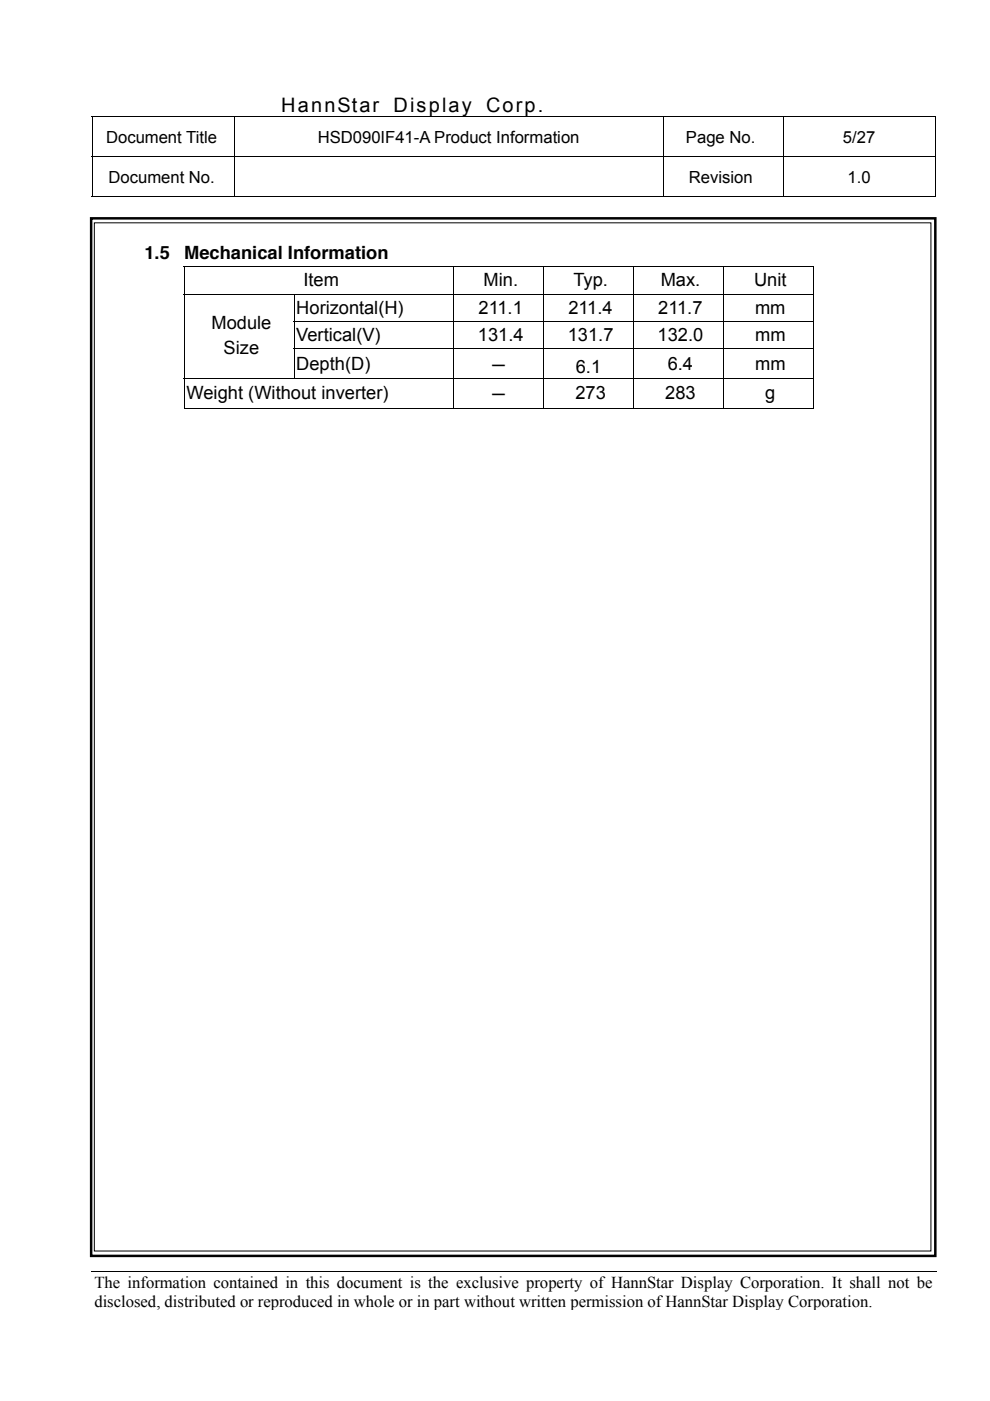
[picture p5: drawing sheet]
<svg xmlns="http://www.w3.org/2000/svg" width="210mm" height="297mm" viewBox="0 0 210 297" stroke-linecap="round" stroke-linejoin="round" font-family="sans-serif">
<defs><g id="words">
<g font-size="4.2">
<text x="59.6" y="23.7">HannStar</text>
<text x="83.5" y="23.7">Display</text>
<text x="103.1" y="23.7">Corp.</text>
</g>
<g font-size="3.9">
<text x="30.6" y="54.9">1.5</text>
<text x="39.1" y="54.9">Mechanical Information</text>
<text x="64.3" y="60.7">Item</text>
<text x="102.5" y="60.7">Min.</text>
<text x="121.6" y="60.7">Typ.</text>
<text x="140.1" y="60.7">Max.</text>
<text x="159.9" y="60.7">Unit</text>
<text x="44.8" y="69.7">Module</text>
<text x="62.8" y="66.5">Horizontal(H)</text>
<text x="101.5" y="66.5">211.1</text>
<text x="120.5" y="66.5">211.4</text>
<text x="139.5" y="66.5">211.7</text>
<text x="160.1" y="66.5">mm</text>
<text x="47.4" y="75">Size</text>
<text x="62.8" y="72.3">Vertical(V)</text>
<text x="101.3" y="72.3">131.4</text>
<text x="120.4" y="72.3">131.7</text>
<text x="139.4" y="72.3">132.0</text>
<text x="160.1" y="72.3">mm</text>
<text x="62.8" y="78.4">Depth(D)</text>
<text x="103.8" y="78.8">－</text>
<text x="122.1" y="79">6.1</text>
<text x="141.6" y="78.4">6.4</text>
<text x="160.1" y="78.4">mm</text>
<text x="39.5" y="84.7">Weight (Without inverter)</text>
<text x="103.8" y="85.1">－</text>
<text x="122" y="84.7">273</text>
<text x="141.1" y="84.7">283</text>
<text x="162.3" y="84.7">g</text>
</g>
<g font-size="3.5">
<text x="22.5" y="30.2">Document Title</text>
<text x="67.4" y="30.2">HSD090IF41-A Product Information</text>
<text x="145.4" y="30.2">Page No.</text>
<text x="178.7" y="30.2">5/27</text>
<text x="23" y="38.7">Document No.</text>
<text x="146" y="38.7">Revision</text>
<text x="179.7" y="38.7">1.0</text>
<text x="20" y="273">The information contained in this document is the exclusive property of HannStar Display Corporation. It shall not be</text>
<text x="20" y="277">disclosed, distributed or reproduced in whole or in part without written permission of HannStar Display Corporation.</text>
</g>
</g></defs>
<g fill="none" stroke="#000" stroke-width=".21">
<path d="M19.4 24.8h179M19.4 33.3h179M19.5 24.9v8.3M19.5 33.3v8.5M49.6 24.9v8.3M49.6 33.3v8.5M140.7 24.9v8.3M140.7 33.3v8.5M166.1 24.9v8.3M166.1 33.3v8.5M198.3 24.9v8.3M198.3 33.3v8.5"/>
<path d="M19.4 41.7h30.2M49.7 41.7h90.9M140.7 41.7h25.3M166.1 41.7h32.1M19.4 269.7h179.2"/>
</g>
<path d="M198.2 41.6h.2v.2h-.2z" fill="#000"/>
<g fill="#fff">
<path d="M19.4 277.9h179.1z"/>
<path d="M198.5 269.7l.1 8.2z"/>
<path d="M198.5 277.9h.1z"/>
</g>
<path d="M19.3 46.3h179v220h-179z" fill="none" stroke="#000" stroke-width=".53"/>
<path d="M20 47.2h177.4v218h-177.4z" fill-rule="evenodd" fill="#fff" stroke="#000" stroke-width=".21"/>
<path d="M39 56.4h.1v.2h-.1zM172.3 56.4h.2v.2h-.2zM39 68.1h.1v.1h-.1zM39 73.9h.1v.2h-.1zM172.3 86.5h.2v.1h-.2z" fill="#000"/>
<g fill="none" stroke="#000" stroke-width=".21">
<path d="M39 56.5h133.5M39.1 56.6v5.7M96.2 56.6v5.7M115.3 56.6v5.7M134.3 56.6v5.7M153.4 56.6v5.7M172.4 56.6v5.7M39 62.3h133.5M39.1 62.4v5.7M39.1 68.2v5.7M39.1 74.1v6.1M62.3 68.2h110.2"/>
<path d="M62.3 74h110.2M62.3 62.4v5.7M62.3 68.2v5.7M62.3 74.1v6.1M96.2 62.4v5.7M96.2 68.2v5.7M96.2 74.1v6.1M115.3 62.4v5.7M115.3 68.2v5.7M115.3 74.1v6.1M134.3 62.4v5.7M134.3 68.2v5.7"/>
<path d="M134.3 74.1v6.1M153.4 62.4v5.7M153.4 68.2v5.7M153.4 74.1v6.1M172.4 62.4v5.7M172.4 68.2v5.7M172.4 74.1v6.1M39 80.3h133.5M39 86.6h57.1M39.1 80.3v6.3M96.2 80.3v6.3M96.3 86.6h18.9"/>
<path d="M115.3 80.3v6.3M115.3 86.6h18.9M134.3 80.3v6.3M134.4 86.6h18.9M153.4 80.3v6.3M153.4 86.6h18.9M172.4 80.3v6.3"/>
</g>
<use href="#words"/>
</svg>
